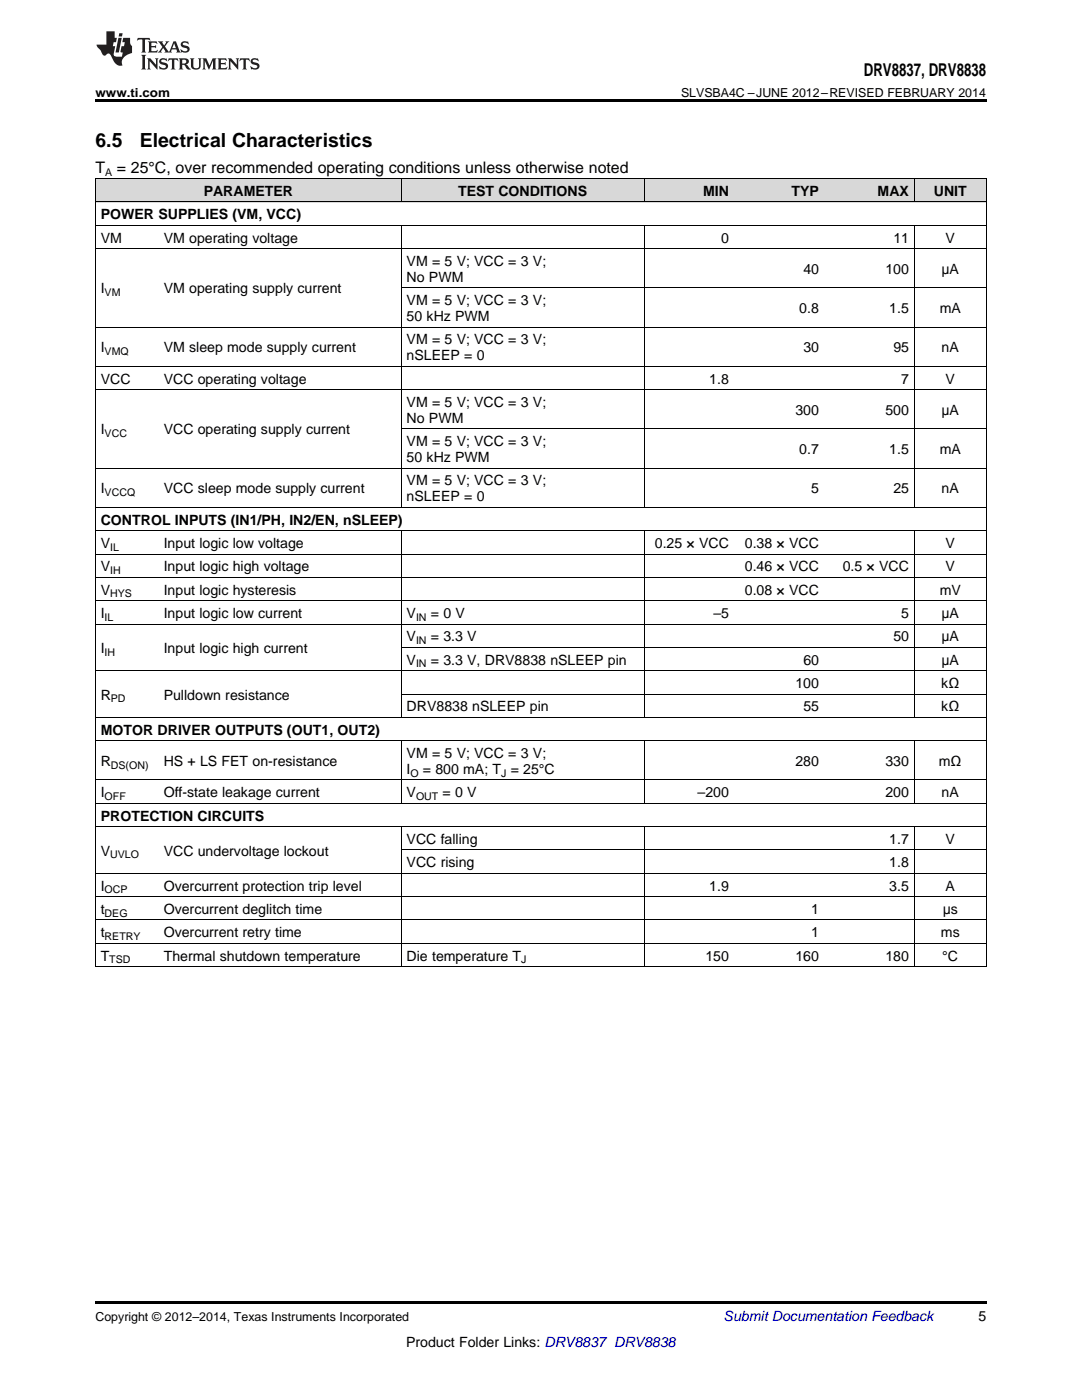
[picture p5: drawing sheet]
<svg xmlns="http://www.w3.org/2000/svg" width="216mm" height="279mm" viewBox="0 0 216 279" stroke-linecap="round" stroke-linejoin="round" font-family="sans-serif">
<defs><g id="words">
<g font-size="3.9">
<text x="19" y="29.3">6.5</text>
<text x="27.9" y="29.3">Electrical Characteristics</text>
</g>
<text font-size="3.5" x="172.4" y="15.2">DRV8837, DRV8838</text>
<g font-size="3.2">
<text x="19" y="34.4">T</text>
<text x="23.3" y="34.4">= 25°C, over recommended operating conditions unless otherwise noted</text>
</g>
<g font-size="2.8">
<text x="40.6" y="39.1">PARAMETER</text>
<text x="91.4" y="39.1">TEST CONDITIONS</text>
<text x="140.3" y="39.1">MIN</text>
<text x="157.9" y="39.1">TYP</text>
<text x="175.1" y="39.1">MAX</text>
<text x="186.3" y="39.1">UNIT</text>
<text x="20.1" y="43.7">POWER SUPPLIES (VM, VCC)</text>
<text x="20.1" y="48.4">VM</text>
<text x="32.7" y="48.4">VM operating voltage</text>
<text x="81.1" y="53.1">VM = 5 V; VCC = 3 V;</text>
<text x="143.9" y="48.4">0</text>
<text x="178.3" y="48.4">11</text>
<text x="188.7" y="48.4">V</text>
<text x="20.1" y="58.6">I</text>
<text x="32.7" y="58.6">VM operating supply current</text>
<text x="81.1" y="56.2">No PWM</text>
<text x="160.3" y="54.6">40</text>
<text x="176.7" y="54.6">100</text>
<text x="187.9" y="54.6">μA</text>
<text x="81.1" y="60.9">VM = 5 V; VCC = 3 V;</text>
<text x="81.1" y="64.1">50 kHz PWM</text>
<text x="159.5" y="62.5">0.8</text>
<text x="177.4" y="62.5">1.5</text>
<text x="187.5" y="62.5">mA</text>
<text x="20.1" y="70.3">I</text>
<text x="32.7" y="70.3">VM sleep mode supply current</text>
<text x="81.1" y="68.7">VM = 5 V; VCC = 3 V;</text>
<text x="81.1" y="71.9">nSLEEP = 0</text>
<text x="160.3" y="70.3">30</text>
<text x="178.3" y="70.3">95</text>
<text x="187.9" y="70.3">nA</text>
<text x="20.1" y="76.6">VCC</text>
<text x="32.7" y="76.6">VCC operating voltage</text>
<text x="141.5" y="76.6">1.8</text>
<text x="179.8" y="76.6">7</text>
<text x="188.7" y="76.6">V</text>
<text x="81.1" y="81.2">VM = 5 V; VCC = 3 V;</text>
<text x="158.7" y="82.8">300</text>
<text x="176.7" y="82.8">500</text>
<text x="187.9" y="82.8">μA</text>
<text x="20.1" y="86.7">I</text>
<text x="32.7" y="86.7">VCC operating supply current</text>
<text x="81.1" y="84.4">No PWM</text>
<text x="81.1" y="89">VM = 5 V; VCC = 3 V;</text>
<text x="81.1" y="92.2">50 kHz PWM</text>
<text x="159.5" y="90.6">0.7</text>
<text x="177.4" y="90.6">1.5</text>
<text x="187.5" y="90.6">mA</text>
<text x="20.1" y="98.5">I</text>
<text x="32.7" y="98.5">VCC sleep mode supply current</text>
<text x="81.1" y="96.9">VM = 5 V; VCC = 3 V;</text>
<text x="81.1" y="100">nSLEEP = 0</text>
<text x="161.9" y="98.5">5</text>
<text x="178.3" y="98.5">25</text>
<text x="187.9" y="98.5">nA</text>
<text x="20.1" y="104.7">CONTROL INPUTS (IN1/PH, IN2/EN, nSLEEP)</text>
<text x="20.1" y="109.4">V</text>
<text x="32.7" y="109.4">Input logic low voltage</text>
<text x="130.7" y="109.4">0.25 × VCC</text>
<text x="148.6" y="109.4">0.38 × VCC</text>
<text x="188.7" y="109.4">V</text>
<text x="20.1" y="114">V</text>
<text x="20.1" y="118.7">V</text>
<text x="32.7" y="114">Input logic high voltage</text>
<text x="32.7" y="118.7">Input logic hysteresis</text>
<text x="148.6" y="114">0.46 × VCC</text>
<text x="148.6" y="118.7">0.08 × VCC</text>
<text x="168.2" y="114">0.5 × VCC</text>
<text x="187.5" y="118.7">mV</text>
<text x="188.7" y="114">V</text>
<text x="20.1" y="123.3">I</text>
<text x="32.7" y="123.3">Input logic low current</text>
<text x="81.1" y="123.3">V</text>
<text x="86" y="123.3">= 0 V</text>
<text x="142.3" y="123.3">–5</text>
<text x="179.8" y="123.3">5</text>
<text x="187.9" y="123.3">μA</text>
<text x="20.1" y="130.3">I</text>
<text x="32.7" y="130.3">Input logic high current</text>
<text x="81.1" y="128">V</text>
<text x="86" y="128">= 3.3 V</text>
<text x="178.3" y="128">50</text>
<text x="187.9" y="128">μA</text>
<text x="81.1" y="132.6">V</text>
<text x="86" y="132.6">= 3.3 V, DRV8838 nSLEEP pin</text>
<text x="158.7" y="137.3">100</text>
<text x="160.3" y="132.6">60</text>
<text x="187.8" y="137.3">kΩ</text>
<text x="187.9" y="132.6">μA</text>
<text x="20.1" y="139.6">R</text>
<text x="32.7" y="139.6">Pulldown resistance</text>
<text x="81.1" y="142">DRV8838 nSLEEP pin</text>
<text x="160.3" y="142">55</text>
<text x="187.8" y="142">kΩ</text>
<text x="20.1" y="146.6">MOTOR DRIVER OUTPUTS (OUT1, OUT2)</text>
<text x="20.1" y="152.9">R</text>
<text x="32.7" y="152.9">HS + LS FET on-resistance</text>
<text x="81.1" y="151.3">VM = 5 V; VCC = 3 V;</text>
<text x="81.1" y="154.4">I</text>
<text x="84.4" y="154.4">= 800 mA; T = 25°C</text>
<text x="158.7" y="152.9">280</text>
<text x="176.7" y="152.9">330</text>
<text x="187.4" y="152.9">mΩ</text>
<text x="20.1" y="159.1">I</text>
<text x="32.7" y="159.1">Off-state leakage current</text>
<text x="81.1" y="159.1">V</text>
<text x="88.3" y="159.1">= 0 V</text>
<text x="139.2" y="159.1">–200</text>
<text x="176.7" y="159.1">200</text>
<text x="187.9" y="159.1">nA</text>
<text x="20.1" y="163.8">PROTECTION CIRCUITS</text>
<text x="20.1" y="170.7">V</text>
<text x="32.7" y="170.7">VCC undervoltage lockout</text>
<text x="81.1" y="168.4">VCC falling</text>
<text x="81.1" y="173.1">VCC rising</text>
<text x="177.4" y="168.4">1.7</text>
<text x="177.4" y="173.1">1.8</text>
<text x="188.7" y="168.4">V</text>
<text x="20.1" y="177.7">I</text>
<text x="32.7" y="177.7">Overcurrent protection trip level</text>
<text x="141.5" y="177.7">1.9</text>
<text x="177.4" y="177.7">3.5</text>
<text x="188.7" y="177.7">A</text>
<text x="20.1" y="182.4">t</text>
<text x="32.7" y="182.4">Overcurrent deglitch time</text>
<text x="161.9" y="182.4">1</text>
<text x="188.1" y="182.4">μs</text>
<text x="20.1" y="187">t</text>
<text x="20.1" y="191.7">T</text>
<text x="32.7" y="187">Overcurrent retry time</text>
<text x="32.7" y="191.7">Thermal shutdown temperature</text>
<text x="81.1" y="191.7">Die temperature T</text>
<text x="140.8" y="191.7">150</text>
<text x="158.7" y="191.7">160</text>
<text x="161.9" y="187">1</text>
<text x="176.7" y="191.7">180</text>
<text x="187.7" y="187">ms</text>
<text x="188" y="191.7">°C</text>
<text x="195.3" y="263.6">5</text>
<text x="81" y="268.9">Product Folder Links: DRV8837 DRV8838</text>
</g>
<text font-size="2.8" fill="#0000c8" x="144.4" y="263.6">Submit Documentation Feedback</text>
<g font-size="2.5">
<text x="19" y="19.3">www.ti.com</text>
<text x="135.9" y="19.3">SLVSBA4C –JUNE 2012–REVISED FEBRUARY 2014</text>
<text x="19" y="263.6">Copyright © 2012–2014, Texas Instruments Incorporated</text>
</g>
<g font-size="2.1">
<text x="21" y="35.1">A</text>
<text x="20.9" y="59.1">VM</text>
<text x="20.9" y="70.9">VMQ</text>
<text x="20.9" y="87.3">VCC</text>
<text x="20.9" y="99">VCCQ</text>
<text x="22" y="109.9">IL</text>
<text x="22" y="114.6">IH</text>
<text x="22" y="119.2">HYS</text>
<text x="20.9" y="123.9">IL</text>
<text x="83" y="123.9">IN</text>
<text x="20.9" y="130.9">IH</text>
<text x="83" y="128.6">IN</text>
<text x="83" y="133.2">IN</text>
<text x="22.1" y="140.2">PD</text>
<text x="22.1" y="153.4">DS(ON)</text>
<text x="81.9" y="155">O</text>
<text x="100" y="155">J</text>
<text x="20.9" y="159.7">OFF</text>
<text x="83" y="159.7">OUT</text>
<text x="22" y="171.3">UVLO</text>
<text x="20.9" y="178.3">OCP</text>
<text x="20.9" y="183">DEG</text>
<text x="20.9" y="187.6">RETRY</text>
<text x="21.8" y="192.3">TSD</text>
<text x="104" y="192.3">J</text>
</g>
</g></defs>
<g fill="#d8d8d8">
<path d="M19 35.7h12.6v4.7h-12.6z"/>
<path d="M31.6 35.7h48.5v4.7h-48.5z"/>
<path d="M80.1 35.7h48.5v4.7h-48.5z"/>
<path d="M128.6 35.7h17.9v4.7h-17.9z"/>
<path d="M146.5 35.7h18v4.7h-18z"/>
<path d="M164.5 35.7h18v4.7h-18z"/>
<path d="M182.5 35.7h14.3v4.7h-14.3z"/>
</g>
<path d="M19 19.9h177.8v.5h-177.8zM19 192.9l.2 .1zM80 192.9l.1 .1zM128.5 192.9l.1 .1zM182.4 192.9l.1 .1zM196.7 192.9l.1 .1zM19 259.7h177.8v.5h-177.8z" fill="#000"/>
<g fill="none" stroke="#000" stroke-width=".2">
<path d="M19 35.6h177.8M19.1 35.7v157.3M80 35.7v4.7M128.5 35.7v4.7M182.4 35.7v4.7M196.8 35.7v157.3M19 49.6h177.8M19 45h177.8M19 40.3h177.8M80 45v56.3M80.1 57.4h116.7M128.5 45v56.3"/>
<path d="M182.4 45v56.3M19 77.8h177.8M19 73.1h177.8M19 65.3h177.8M19 93.4h177.8M80.1 85.6h116.7M19 119.9h177.8M19 115.2h177.8M19 110.6h177.8M19 105.9h177.8M19 101.3h177.8M80 105.9v37.3"/>
<path d="M128.5 105.9v37.3M182.4 105.9v37.3M19 133.9h177.8M19 124.5h177.8M80.1 138.5h116.7M80.1 129.2h116.7M19 155.7h177.8M19 147.8h177.8M19 143.2h177.8M80 147.8v12.6M128.5 147.8v12.6M182.4 147.8v12.6"/>
<path d="M19 178.9h177.8M19 174.3h177.8M19 165h177.8M19 160.3h177.8M80 165v28M80.1 169.6h116.7M128.5 165v28M182.4 165v28M19 192.9h177.8M19 188.3h177.8M19 183.6h177.8"/>
</g>
<g fill="#231f20">
<path d="M27.5 7.6l-.1 .5 .4-.2h.6v.1v2.1l-.2 .4h1l-.3-.4v-2.1l.1-.1h.5l.5 .2-.2-.5zM29.5 8.3l.2 .3v1.5l-.2 .4h1.8l.2-.6a1.04 1.04 0 0 1-1.3 .2v-.7h.6l.3 .2v-.6l-.3 .2h-.6v-.6l.8-.1 .4 .3-.2-.5zM31.5 8.3l.9 1.1-.9 1.1h.8l-.2-.2 .5-.7 .4 .7-.2 .2h1.5l-.1-.2 .1-.4h.9l.1 .4-.2 .2h1l-.3-.3-.7-1.9h-.5l-.9 2-.8-1 .9-1h-.8l.1 .3-.3 .5-.4-.6 .2-.2zM34.7 8.6l.4 1h-.7zM36.3 8.4a.63 .63 0 0 0-.2 .7 .63 .63 0 0 0 .6 .4l.6 .2 .1 .2a.75 .75 0 0 1-.7 .4 .75 .75 0 0 1-.6-.5l.1 .7 .1-.1a1.11 1.11 0 0 0 1.5-.6 1.13 1.13 0 0 0-1.2-.8l-.1-.4a1.04 1.04 0 0 1 1.2 .2l-.2-.5-.1 .1-.5-.2zM28.2 10.9l.2 .4v2.2l-.2 .4h1l-.3-.4v-2.2l.3-.4zM29.3 11.6l.3 .4v1.5l-.3 .4h.8l-.2-.4v-1.3l1.5 1.7v-1.9l.2-.4h-.7l.2 .4v.9l-1.1-1.3zM32 11.8a.62 .62 0 0 0-.2 .7 .62 .62 0 0 0 .6 .4l.6 .1 .1 .3a.76 .76 0 0 1-.7 .3 .76 .76 0 0 1-.6-.4l.1 .7 .1-.1a1.11 1.11 0 0 0 1.5-.6 1.13 1.13 0 0 0-1.2-.8l-.1-.4a1.04 1.04 0 0 1 1.2 .2l-.2-.6-.1 .1-.5-.1zM33.7 11.6l-.2 .6a.61 .61 0 0 1 .8-.3v1.6l-.2 .4h.9l-.2-.4v-1.6a.63 .63 0 0 1 .8 .3l-.2-.6zM35.6 11.6l.3 .4v1.5l-.3 .4h1l-.2-.2v-.8l.5 .2a.76 .76 0 0 0 1.2 .7l-1-1a.58 .58 0 0 0 .6-.5 .58 .58 0 0 0-.5-.6zM36.4 11.9h.1a.45 .45 0 0 1 .5 .1 .45 .45 0 0 1 .1 .5l-.7 .2zM37.9 11.6l.2 .2a2.17 2.17 0 0 0 .3 1.9 .99 .99 0 0 0 1.6-.6v-1.1l.2-.4h-.7l.2 .2a1.92 1.92 0 0 1-.2 1.8 .6 .6 0 0 1-.9-.5v-1.1l.2-.4zM40.4 11.6l.2 .4v1.5l-.2 .4h.7l-.2-.4v-1.4l.8 1.8 .8-1.8v1.4l-.2 .4h.9l-.2-.4v-1.5l.2-.4h-.8l-.6 1.5-.6-1.5zM43.4 11.6l.2 .4v1.5l-.2 .4h1.8l.2-.6a1.04 1.04 0 0 1-1.3 .1v-.6h.5l.4 .2v-.6l-.4 .2h-.5v-.7h.8l.3 .3-.1-.6zM45.5 11.6l.2 .4v1.5l-.2 .4h.7l-.2-.4v-1.3l1.5 1.7v-1.9l.2-.4h-.7l.2 .4v.9l-1.1-1.3zM47.9 11.6l-.1 .6a.61 .61 0 0 1 .8-.3v1.6l-.3 .4h1l-.3-.4 .1-1.6a.63 .63 0 0 1 .7 .3l-.1-.6zM50.2 11.8a.62 .62 0 0 0-.2 .7 .62 .62 0 0 0 .6 .4l.6 .1 .2 .3a.76 .76 0 0 1-.8 .3 .76 .76 0 0 1-.6-.4l.1 .7 .2-.1a1.11 1.11 0 0 0 1.5-.6 1.13 1.13 0 0 0-1.3-.8l-.1-.4a1.04 1.04 0 0 1 1.2 .2l-.1-.6-.2 .1-.5-.1z"/>
<path d="M21.2 6.3v2.6h-1.9l.1 .4 .7 .9a.91 .91 0 0 0 1 .8 .56 .56 0 0 1 .5-.3 .56 .56 0 0 1 .5 .3l.4 .8a1.53 1.53 0 0 0 1.9 1.2 1.54 1.54 0 0 1 1-2.1l.9-.3v-1.4a1.52 1.52 0 0 1-.3-1.6h-1.4l-.2 .8h.5l-.2 .8h-.4l-.2 1v.2l.4 .1-.2 .8a1.93 1.93 0 0 1-1.6-.3l.3-1.8h-.5l.2-.8h.4l.2-.8h-.4v-1.3zM23.6 7.6l-.6 2.9h.7l.6-2.9zM23.8 6.6l-.1 .7h.6l.2-.7z"/>
</g>
<use href="#words"/>
</svg>
